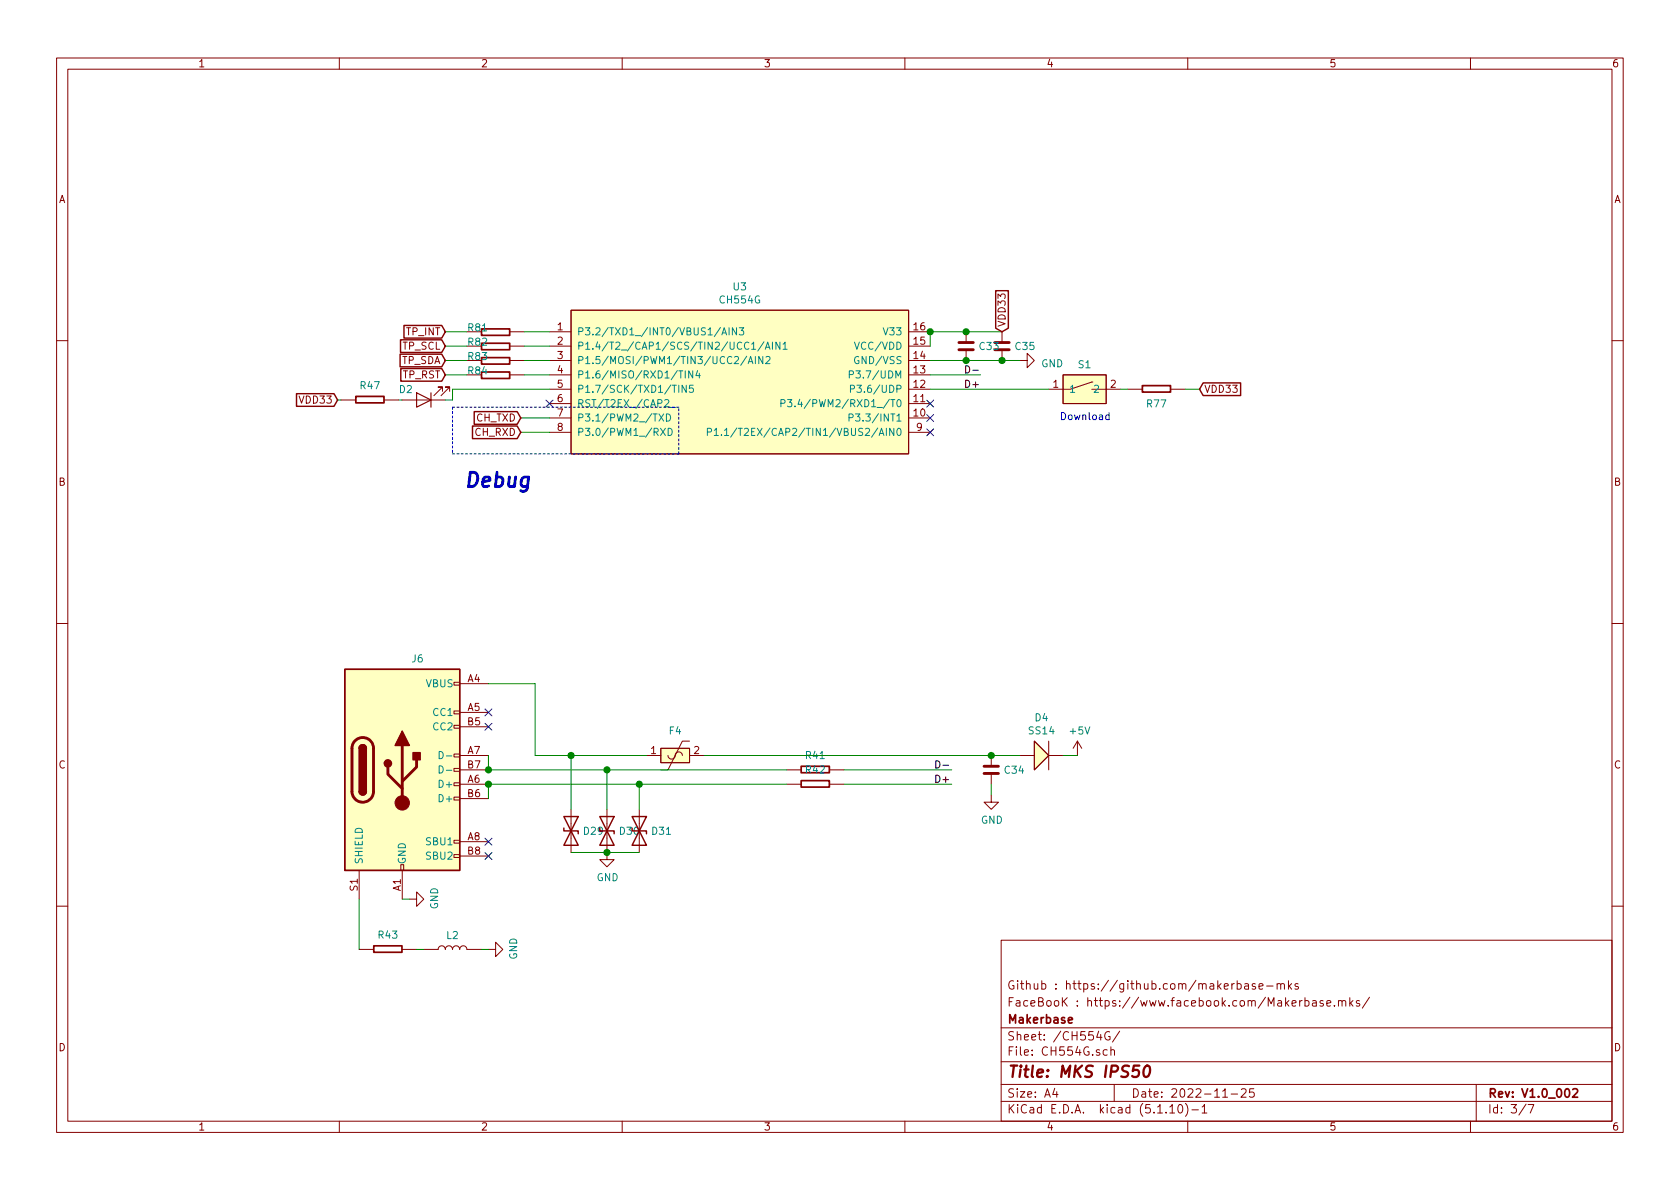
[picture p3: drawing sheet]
<svg xmlns="http://www.w3.org/2000/svg" width="297mm" height="210mm" viewBox="0 0 297 210" stroke-linecap="round" stroke-linejoin="round" font-family="sans-serif">
<defs><g id="words">
<text font-size="3.5" fill="#0000c2" x="81.9" y="86.2">Debug</text>
<text font-size="2.8" fill="#840000" x="178" y="190.5">Title: MKS IPS50</text>
<g font-size="2.1" fill="#840000">
<text x="178" y="178">FaceBooK : https://www.facebook.com/Makerbase.mks/</text>
<text x="178" y="175">Github : https://github.com/makerbase-mks</text>
<text x="178" y="184">Sheet: /CH554G/</text>
<text x="178" y="181">Makerbase</text>
<text x="178" y="186.7">File: CH554G.sch</text>
<text x="178" y="196.9">KiCad E.D.A. kicad (5.1.10)-1</text>
<text x="178" y="194.1">Size: A4</text>
<text x="200" y="194.1">Date: 2022-11-25</text>
<text x="263" y="194.1">Rev: V1.0_002</text>
<text x="263" y="196.9">Id: 3/7</text>
</g>
<g font-size="1.8" fill="#840000">
<text x="35" y="11.9">1</text>
<text x="85" y="11.9">2</text>
<text x="135" y="11.9">3</text>
<text x="185" y="11.9">4</text>
<text x="235" y="11.9">5</text>
<text x="285" y="11.9">6</text>
<text x="10.4" y="35.9">A</text>
<text x="285.4" y="35.9">A</text>
<text x="71.9" y="59.3">TP_INT</text>
<text x="98.6" y="58.4">1</text>
<text x="161.6" y="58.4">16</text>
<text x="177.8" y="57.9" transform="rotate(-90 177.8 57.9)">VDD33</text>
<text x="71" y="64.4">TP_SDA</text>
<text x="71.2" y="61.8">TP_SCL</text>
<text x="98.6" y="61">2</text>
<text x="98.6" y="63.5">3</text>
<text x="161.6" y="63.5">14</text>
<text x="161.6" y="61">15</text>
<text x="53.2" y="71.4">VDD33</text>
<text x="71.2" y="66.9">TP_RST</text>
<text x="98.6" y="66">4</text>
<text x="98.6" y="68.6">5</text>
<text x="98.6" y="71.1">6</text>
<text x="161.6" y="71.1">11</text>
<text x="161.6" y="68.6">12</text>
<text x="161.6" y="66">13</text>
<text x="186.2" y="68.6">1</text>
<text x="196.4" y="68.6">2</text>
<text x="212.9" y="69.5">VDD33</text>
<text x="84" y="77.1">CH_RXD</text>
<text x="84.2" y="74.5">CH_TXD</text>
<text x="98.6" y="73.7">7</text>
<text x="98.6" y="76.2">8</text>
<text x="161.6" y="73.7">10</text>
<text x="162.1" y="76.2">9</text>
<text x="10.4" y="85.9">B</text>
<text x="285.4" y="85.9">B</text>
<text x="82.7" y="120.6">A4</text>
<text x="82.7" y="125.7">A5</text>
<text x="82.7" y="128.3">B5</text>
<text x="10.4" y="135.9">C</text>
<text x="82.7" y="133.3">A7</text>
<text x="82.7" y="135.9">B7</text>
<text x="115.1" y="133.3">1</text>
<text x="122.7" y="133.3">2</text>
<text x="285.4" y="135.9">C</text>
<text x="82.7" y="138.4">A6</text>
<text x="82.7" y="141">B6</text>
<text x="82.7" y="148.6">A8</text>
<text x="82.7" y="151.1">B8</text>
<text x="63.2" y="157.5" transform="rotate(-90 63.2 157.5)">S1</text>
<text x="70.9" y="157.6" transform="rotate(-90 70.9 157.6)">A1</text>
<text x="10.4" y="185.9">D</text>
<text x="285.4" y="185.9">D</text>
<text x="35" y="199.9">1</text>
<text x="85" y="199.9">2</text>
<text x="135" y="199.9">3</text>
<text x="185" y="199.9">4</text>
<text x="235" y="199.9">5</text>
<text x="285" y="199.9">6</text>
</g>
<g font-size="1.8" fill="#008484">
<text x="127.4" y="53.7">CH554G</text>
<text x="129.7" y="51.4">U3</text>
<text x="82.8" y="58.6">R81</text>
<text x="102" y="59.3">P3.2/TXD1_/INT0/VBUS1/AIN3</text>
<text x="156.5" y="59.3">V33</text>
<text x="82.8" y="61.1">R82</text>
<text x="82.8" y="63.7">R83</text>
<text x="102" y="61.8">P1.4/T2_/CAP1/SCS/TIN2/UCC1/AIN1</text>
<text x="102" y="64.4">P1.5/MOSI/PWM1/TIN3/UCC2/AIN2</text>
<text x="151.7" y="64.4">GND/VSS</text>
<text x="151.7" y="61.8">VCC/VDD</text>
<text x="173.3" y="61.9">C33</text>
<text x="179.6" y="61.9">C35</text>
<text x="184.1" y="64.9">GND</text>
<text x="190.7" y="65.1">S1</text>
<text x="63.8" y="68.8">R47</text>
<text x="70.6" y="69.5">D2</text>
<text x="82.8" y="66.2">R84</text>
<text x="102" y="66.9">P1.6/MISO/RXD1/TIN4</text>
<text x="102" y="69.5">P1.7/SCK/TXD1/TIN5</text>
<text x="151.5" y="66.9">P3.7/UDM</text>
<text x="151.8" y="69.5">P3.6/UDP</text>
<text x="189" y="69.5">1</text>
<text x="193.6" y="69.5">2</text>
<text x="102" y="72">RST/T2EX_/CAP2_</text>
<text x="102" y="74.5">P3.1/PWM2_/TXD</text>
<text x="102" y="77.1">P3.0/PWM1_/RXD</text>
<text x="130.6" y="77.1">P1.1/T2EX/CAP2/TIN1/VBUS2/AIN0</text>
<text x="141.5" y="72">P3.4/PWM2/RXD1_/T0</text>
<text x="151.7" y="74.5">P3.3/INT1</text>
<text x="202.8" y="72.1">R77</text>
<text x="72.9" y="117.1">J6</text>
<text x="75.4" y="121.5">VBUS</text>
<text x="76.7" y="126.6">CC1</text>
<text x="76.7" y="129.2">CC2</text>
<text x="118.4" y="129.9">F4</text>
<text x="182" y="129.9">SS14</text>
<text x="183" y="127.6">D4</text>
<text x="189.3" y="129.9">+5V</text>
<text x="142.5" y="134.2">R41</text>
<text x="142.5" y="136.8">R42</text>
<text x="177.7" y="136.8">C34</text>
<text x="78" y="139.3">D+</text>
<text x="78" y="141.9">D+</text>
<text x="75.5" y="149.5">SBU1</text>
<text x="103.3" y="147.6">D29</text>
<text x="109.6" y="147.6">D30</text>
<text x="115.3" y="147.6">D31</text>
<text x="173.4" y="145.7">GND</text>
<text x="64.1" y="152.9" transform="rotate(-90 64.1 152.9)">SHIELD</text>
<text x="71.8" y="152.9" transform="rotate(-90 71.8 152.9)">GND</text>
<text x="75.5" y="152">SBU2</text>
<text x="105.5" y="155.8">GND</text>
<text x="77.5" y="160.8" transform="rotate(-90 77.5 160.8)">GND</text>
<text x="67" y="166">R43</text>
<text x="79" y="166.1">L2</text>
<text x="91.4" y="169.7" transform="rotate(-90 91.4 169.7)">GND</text>
</g>
<g font-size="1.8">
<text x="171" y="68.6">D+</text>
<text x="165.1" y="138.4">D+</text>
</g>
<text font-size="1.8" fill="#0000c2" x="187.3" y="74.3">Download</text>
</g></defs>
<g fill="none" stroke="#840000" stroke-width=".18">
<path d="M10 10.3h277v189.9h-277zM12 12.2h273v186.1h-273zM60 10.3v1.9M110 10.3v1.9M160 10.3v1.9M210 10.3v1.9M260 10.3v1.9M90.2 58.7h2.5M97.2 58.7h3.8M101 54.9h59.7v25.4h-59.7zM160.7 58.7h3.8M170.8 58.7v1.9"/>
<path d="M177.2 58.7v1.9M10 60.2h2M60.3 70.7h2.6M67.9 70.7h2.6M71.1 70.7h7.6M78.2 69.2v-.8h-.7h.7l-1.5 1.6M79.5 69.2v-.8h-.8h.8l-1.5 1.6M90.2 61.2h2.5M90.2 63.7h2.5M90.2 66.3h2.5M97.2 68.8h3.8M97.2 61.2h3.8"/>
<path d="M97.2 63.7h3.8M97.2 66.3h3.8M97.2 73.9h3.8M97.2 71.4h3.8M97.2 76.4h3.8M160.7 68.8h3.8M160.7 61.2h3.8M160.7 63.7h3.8M160.7 66.3h3.8M160.7 73.9h3.8M160.7 71.4h3.8M160.7 76.4h3.8"/>
<path d="M170.8 61.8v1.9M177.2 61.8v1.9M180.3 63.7h1.3v-1.2l1.3 1.2-1.3 1.3v-1.3M188 66.3h7.6v5.1h-7.6zM193 67.6h.1M193 67.6l-3.8 1.2h-3.8M193 68.8h5.1M199.4 68.8h2.5M207 68.8h2.5M285 60.2h2M10 110.3h2M285 110.3h2"/>
<path d="M80.3 138.4h1v.5h-1zM80.3 135.9h1v.5h-1zM80.3 133.3h1v.6h-1zM80.3 128.3h1v.5h-1zM80.3 125.7h1v.5h-1zM80.3 120.6h1v.6h-1zM81.3 133.6h5.1M81.3 136.1h5.1M81.3 120.9h5.1M81.3 126h5.1M81.3 138.7h5.1M81.3 128.5h5.1"/>
<path d="M114.3 133.6h2.5M116.8 132.3h5.1v2.6h-5.1zM118.1 133.6a.66 .66 0 0 0 .8 .6 .66 .66 0 0 0 .5-.8 .64 .64 0 0 1 .7-.4 .64 .64 0 0 1 .5 .6M121.9 131.1h-1.3l-2.5 5h-1.3M121.9 133.6h2.6M139.1 136.1h2.5M139.1 138.7h2.5M146.7 136.1h2.5M146.7 138.7h2.5M175.3 133.6v1.9M175.3 136.8v1.9M180.3 133.6h2.6"/>
<path d="M182.9 131.1l2.5 2.5-2.5 2.5zM185.4 133.6h2.6M185.4 131.1v5M190.5 131.1l-.8 1.2M190.5 131.1v2.5M190.5 131.1l.8 1.2M63.5 153.9v5.1M70.9 152.9h.5v1h-.5zM71.1 153.9v5.1M72.4 159h1.3v-1.3l1.2 1.3-1.2 1.3v-1.3M80.3 151.1h1v.5h-1zM80.3 148.6h1v.5h-1z"/>
<path d="M80.3 141h1v.5h-1zM81.3 148.8h5.1M81.3 141.2h5.1M81.3 151.4h5.1M101 143.1v7.6M107.3 143.1v8.9h1.3l-1.3 1.3-1.3-1.3h1.3M113 143.1v7.6M175.3 140.6v1.3h1.2l-1.2 1.2-1.3-1.2h1.3M10 160.2h2M63.5 167.9h2.5M71.1 167.9h2.6M74.9 167.9h2.6a.63 .63 0 0 1 .6-.6 .63 .63 0 0 1 .6 .6 .63 .63 0 0 1 .7-.6 .63 .63 0 0 1 .6 .6 .63 .63 0 0 1 .6-.6 .63 .63 0 0 1 .7 .6 .63 .63 0 0 1 .6-.6 .63 .63 0 0 1 .6 .6h2.6"/>
<path d="M86.4 167.9h1.2v-1.3l1.3 1.3-1.3 1.3v-1.3M177 166.3h108v32h-108zM218.7 174l.5-.1 .3 .3-.1 .6-.2 .1-.5-.1M218.7 173.4v1.5M220.1 174h.6l.1 .9M220.8 174.3l-.6 .1-.2 .2 .1 .2 .1 .1 .6-.1M221.9 174l-.3-.1-.2 .2 .1 .3 .4 .1v.3h-.5M222.6 174.4l.7-.1-.1-.3-.4-.1-.2 .2 .1 .7h.5M224 174.4h1.1M225.8 174.1l.2-.2 .4 .1v.9M225.8 173.9v1M226.4 174.1a.36 .36 0 0 1 .4-.2 .36 .36 0 0 1 .3 .2v.8"/>
<path d="M227.8 173.4v1.5M227.9 174.4l.5 .5M228.4 173.9l-.6 .6M229.5 174l-.3-.1-.2 .2v.3l.5 .1v.3h-.5M230.7 177l.5-.1 .2 .3v.6l-.2 .1-.5-.1M230.7 176.4v1.5M232.1 177h.6v.9M232.7 177.3l-.5 .1-.2 .2 .1 .2 .1 .1 .5-.1M233.9 177l-.3-.1-.2 .2 .1 .3 .4 .1v.3h-.5M234.6 177.4l.7-.1-.1-.3-.4-.1-.2 .2v.7h.6M235.9 177.8v.1M236.7 177.1l.2-.2 .3 .1 .1 .9"/>
<path d="M236.7 176.9v1M237.3 177.1a.36 .36 0 0 1 .3-.2 .36 .36 0 0 1 .3 .2v.8M238.7 176.4v1.5M238.8 177.4l.4 .5M239.2 176.9l-.5 .6M240.4 177l-.4-.1-.2 .2 .1 .3 .5 .1v.3h-.6M242.1 176.3l-1.2 2M285 160.2h2M60 198.3v1.9M110 198.3v1.9M160 198.3v1.9M177 194.8h108"/>
<path d="M177 191.8h108M177 187.8h108M177 181.8h108M186.5 192.5l-.4 1h1M186.8 193v1M194.3 182.3l-.4 1.1h.9M195.8 185.7l-.5-.1-.3 .3 .1 .6 .2 .1 .5-.1M196.2 182.5a.7 .7 0 0 0-.9 .7 .7 .7 0 0 0 .9 .6l.1-.5h-.3M196.4 185.7h.1a.37 .37 0 0 1 .6 .1v.8M196.4 185.1v1.5M197 191.8v3M198 182.3l-1.3 2"/>
<path d="M206.8 195.8l.5-.5v1.5M206.8 196.8h.9M208.5 195.4l.1-.1a.8 .8 0 0 1 .5 .8 .8 .8 0 0 1-.5 .7 1 1 0 0 1-.1-1.4zM209.6 195.1a1.71 1.71 0 0 1 0 2.3M210 198.3v1.9M210.7 196.3h1.2M212.5 195.8l.5-.5v1.5M212.5 196.8h.9M216.2 194h.8M217.7 193.5h1.1M219.5 192.7l.2-.2h.3l.3 .2v.3v.2l-.9 .8h.9M221.7 192.5h-.7l-.1 .7 .2-.1 .5 .1 .2 .2-.1 .5-.2 .1-.6-.1"/>
<path d="M260 198.3v1.9M261 191.8v6.5M269.8 195.2l-1.2 2M270.2 195.3h1l-.6 1.5"/>
</g>
<path d="M85.1 58.2h5v1.1h-5zM62.9 70.1h5v1.1h-5zM85.1 60.7h5v1.1h-5zM85.1 63.2h5v1.2h-5zM85.1 65.8h5v1.1h-5zM202 68.2h5v1.1h-5zM141.7 135.5h4.9v1.1h-4.9zM141.7 138h4.9v1.2h-4.9zM66.1 167.3h5v1.1h-5zM188.9 180.4l.7-.1-.1-.3-.4-.1-.2 .2 .1 .7h.5M278.1 192.7l.2-.2h.4l.2 .5-.9 1h.9" fill="none" stroke="#840000" stroke-width=".3"/>
<path d="M201.4 188.4h-.9l-.2 1 .3-.2 .6 .1 .2 .3-.2 .7-.3 .1h-.5l-.2-.1M202.5 188.6a.44 .44 0 0 1 .5-.2 .44 .44 0 0 1 .3 .4 1.15 1.15 0 0 1-.8 1.6l-.1-.1a1.5 1.5 0 0 1 .1-1.7z" fill="none" stroke="#840000" stroke-width=".41"/>
<g fill="#ffffc2" stroke="#ffffc2" stroke-width=".18">
<path d="M116.8 132.3h5.1v2.6h-5.1z"/>
<path d="M182.9 131.1l2.5 2.5-2.5 2.5z"/>
<path d="M61 118.4h20.3v35.5h-20.3z"/>
<path d="M188 66.3h7.6v5.1h-7.6z"/>
<path d="M101 54.9h59.7v25.4h-59.7z"/>
</g>
<path d="M169.5 61.8h2.6M169.5 60.6h2.6M175.9 61.8h2.5M175.9 60.6h2.5M62.7 131.1a1.9 1.9 0 0 1 2.1-.6 1.9 1.9 0 0 1 1.2 1.8v7.6a1.9 1.9 0 0 1-1.9 2 1.9 1.9 0 0 1-1.9-2v-7.7l.1-.5zM68.6 135.6v1.3l2.5 2.5M71.1 131.8v10.2M73.7 134.4v1.2l-2.6 2.6M174 136.8h2.5M174 135.5h2.5" fill="none" stroke="#840000" stroke-width=".51"/>
<path d="M73.7 69.5l2.5 1.2-2.5 1.3zM76.2 69.5v2.5" fill="none" stroke="#840000" stroke-width=".2"/>
<g fill="none" stroke="#840000" stroke-width=".25">
<path d="M71.4 57.6h6.7l.6 1.1-.6 1.1h-6.7zM176 51.4h2.3v6.6l-1.1 .7-1.2-.7zM52.4 69.6h6.7l.6 1.1-.6 1.2h-6.7zM70.7 62.6h7.4l.6 1.1-.6 1.2h-7.4zM70.8 60.1h7.3l.6 1.1-.6 1.1h-7.3zM70.9 65.2h7.2l.6 1.1-.6 1.1h-7.2zM83.5 75.3h7.9l.7 1.1-.7 1.2h-7.9zM83.8 72.8h7.6l.7 1.1-.7 1.1h-7.6zM212.7 67.7h6.7v2.2h-6.7l-.6-1.1zM61 118.4h20.3v35.5h-20.3zM63.5 139.9a.63 .63 0 0 0 .6 .7 .63 .63 0 0 0 .7-.7M63.5 132.3a.63 .63 0 0 1 .6-.6 .63 .63 0 0 1 .7 .6"/>
<path d="M99.7 146.4v.5h2.5v.5M99.7 144.4l2.5 5.1h-2.5l2.5-5.1zM106 146.4v.5h2.6v.5M106 144.4l2.6 5.1h-2.6l2.6-5.1zM111.8 146.4v.5h2.5v.5M111.8 144.4l2.5 5.1h-2.5l2.5-5.1z"/>
</g>
<g fill="#840000" stroke="#840000" stroke-width=".25">
<path d="M63.5 139.9h1.3a.63 .63 0 0 1-.7 .7 .63 .63 0 0 1-.6-.7z"/>
<path d="M63.7 131.9a.63 .63 0 0 1 .7-.2 .63 .63 0 0 1 .4 .6h-1.3z"/>
<path d="M63.5 132.3h1.3v7.6h-1.3z"/>
<path d="M73 133.1h1.3v1.3h-1.3z"/>
<path d="M71.1 129.3l1.3 2.5h-2.6z"/>
<circle cx="68.6" cy="135" r=".63"/>
</g>
<circle cx="71.1" cy="142" r="1.27" fill="#840000" stroke="#840000" stroke-width=".18"/>
<g fill="none" stroke="#008484" stroke-width=".18">
<path d="M127.4 57.9l-1.1 1.6M127.6 59.2l.4-1.2 .5 1.2M127.7 58.9h.6M128.9 58v1.2M130.2 58v1.2l-.7-1.2v1.2M130.7 58h.8l-.4 .4 .3 .2v.5l-.1 .1-.6-.1M116.5 73.2l.8 1.3M116.8 75.7l.9 1.3M117.3 73.2l-.8 1.3M117.5 70.8l.5-.1 .3 .3-.8 .9h.8M117.7 75.7l-.9 1.3M117.8 73.2a.64 .64 0 0 1 .8 .6 .64 .64 0 0 1-.8 .7z"/>
<path d="M118.1 75.7a.64 .64 0 0 1 .8 .7 .64 .64 0 0 1-.8 .6zM118.5 72.1h1M120 68.1v1.3M121.2 65.6v1.2M121.3 68.1v1.3l-.7-1.3v1.3M122.5 65.6v1.2l-.7-1.2v1.2M122.6 68.1h-.7v.6l.2-.1 .5 .1v.6l-.2 .1-.5-.1M123.3 65.5l-.3 .9h.8M123.6 66v.8M125.1 76.4l.7-.1v-.4l-.7-.2v1.3M126.3 76.1l.3-.4v1.3M126.3 77h.7"/>
<path d="M127.6 76.9v.1M128.1 76.1l.4-.4v1.3M128.1 77h.7M130.3 75.7l-1.1 1.6M132 63l-1 1.6M132.3 64.3l.4-1.3 .4 1.3M132.4 64h.6M132.9 60.9l.3-.4v1.3M132.9 61.8h.7M133.6 63v1.3M134.9 63v1.3l-.7-1.3v1.3M135.1 60.4l-1.1 1.7"/>
<path d="M135.3 61.8l.4-1.3 .4 1.3M135.4 63.2l.5-.2 .2 .4v.2l-.7 .7h.7M135.4 61.4h.6M136.6 60.5v1.3M137.9 60.5v1.3l-.7-1.3v1.3M138.1 71.3h.6l.1-.2-.1-.3-.1-.1h-.5v1.2M138.5 60.9l.3-.4v1.3M138.5 61.8h.7M139.2 70.7h.8l-.4 .4 .4 .2-.1 .6h-.5l-.2-.1M140.6 71.8v.1M150.1 73.9l.6-.1 .2-.2-.1-.3-.2-.1h-.5v1.3M150.2 66.2l.7-.1v-.4l-.2-.1h-.5v1.2"/>
<path d="M150.4 68.8l.6-.1v-.5l-.1-.1h-.5v1.3M151.1 60.5l.4 1.3 .4-1.3M151.8 63.1a.59 .59 0 0 0-.7 .6 .59 .59 0 0 0 .7 .6l.1-.5h-.3M77.6 132.9a.64 .64 0 0 1 .8 .6 .64 .64 0 0 1-.8 .7zM77.6 135.4a.64 .64 0 0 1 .8 .7 .64 .64 0 0 1-.8 .6zM78.9 133.7h1M78.9 136.2h1"/>
</g>
<path d="M80 72v8.3M120 72h-40M80 80.3h40M120 80.3v-8.3" fill="none" stroke="#0000c2" stroke-width=".18" stroke-dasharray=".4 .4"/>
<g fill="none" stroke="#008400" stroke-width=".18">
<path d="M78.7 58.7h3.8M92.7 58.7h4.5M177.2 58.7h-12.7v2.5M59.7 70.7h.6M70.5 70.7h.6M78.7 66.3h3.8M78.7 61.2h3.8M78.7 63.7h3.8M92.1 73.9h5.1M92.1 76.4h5.1M92.7 66.3h4.5M92.7 61.2h4.5"/>
<path d="M92.7 63.7h4.5M97.2 68.8h-17.2v1.9h-1.3M164.5 66.3h8.9M164.5 68.8h20.9M164.5 63.7h15.8M198.1 68.8h1.3M209.5 68.8h2.6M86.4 133.6v2.5h52.7M86.4 120.9h8.2v12.7h19.7M101 133.6v9.5M107.3 136.1v7M113 138.7v4.4"/>
<path d="M124.5 133.6h55.8M139.1 138.7h-52.7v2.5M149.2 136.1h19.1M149.2 138.7h19.1M175.3 138.7v1.9M188 133.6h2.5M63.5 159v8.9M71.1 159h1.3M101 150.7h12M73.7 167.9h1.2M85.1 167.9h1.3"/>
</g>
<path d="M170.7 64.7a.64 .64 0 0 1 .8 .6 .64 .64 0 0 1-.8 .7zM172 65.5h1M165.5 134.5a.64 .64 0 0 1 .7 .7 .64 .64 0 0 1-.7 .6zM166.7 135.3h1" fill="none" stroke="#000" stroke-width=".18"/>
<path d="M196.1 73.4h-.4l-.2 .2 .1 .6h.5M196.1 72.9v1.3" fill="none" stroke="#0000c2" stroke-width=".18"/>
<g fill="#008400" stroke="#008400" stroke-width=".25">
<circle cx="164.5" cy="58.7" r=".51"/>
<circle cx="175.3" cy="133.6" r=".51"/>
<circle cx="101" cy="133.6" r=".51"/>
<circle cx="107.3" cy="136.1" r=".51"/>
<circle cx="113" cy="138.7" r=".51"/>
<circle cx="86.4" cy="138.7" r=".51"/>
<circle cx="170.8" cy="58.7" r=".51"/>
<circle cx="86.4" cy="136.1" r=".51"/>
<circle cx="107.3" cy="150.7" r=".51"/>
<circle cx="177.2" cy="63.7" r=".51"/>
<circle cx="170.8" cy="63.7" r=".51"/>
</g>
<g fill="none" stroke="#000084" stroke-width=".18">
<path d="M96.5 70.8l1.3 1.2M97.8 70.8l-1.3 1.2M163.9 75.8l1.2 1.3M163.9 70.8l1.2 1.2M163.9 73.3l1.2 1.2M165.1 75.8l-1.2 1.3M165.1 70.8l-1.2 1.2M165.1 73.3l-1.2 1.2M85.8 125.4l1.2 1.2M85.8 127.9l1.2 1.2M87 125.4l-1.2 1.2M87 127.9l-1.2 1.2"/>
<path d="M85.8 148.2l1.2 1.2M85.8 150.8l1.2 1.2M87 148.2l-1.2 1.2M87 150.8l-1.2 1.2"/>
</g>
<use href="#words"/>
</svg>
